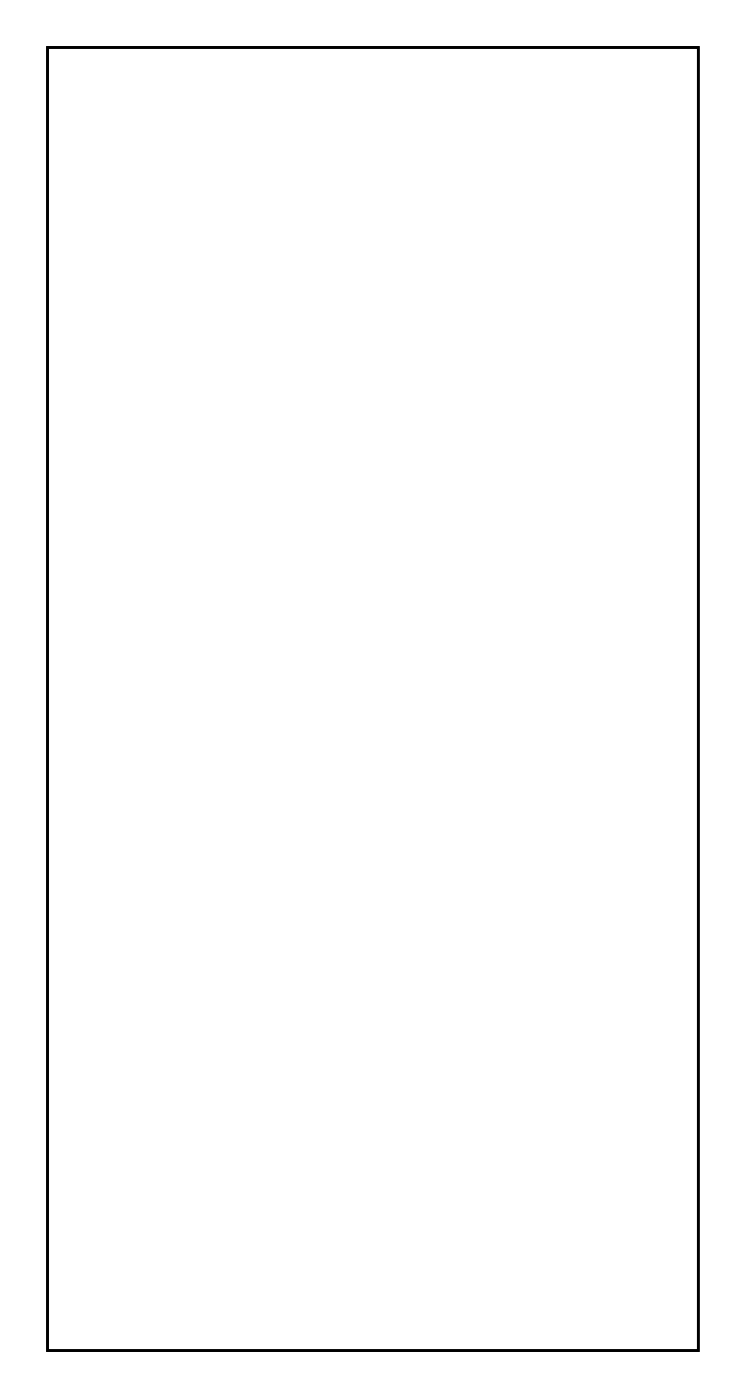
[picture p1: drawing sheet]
<svg xmlns="http://www.w3.org/2000/svg" width="57mm" height="107mm" viewBox="0 0 57 107" stroke-linecap="round" stroke-linejoin="round" font-family="sans-serif">
<path d="M3.6 3.6h49.8v99.9h-49.8z" fill="none" stroke="#000" stroke-width=".2"/>
<path d="M3.6 3.6h49.8v99.9h-49.8z" fill="none" stroke="#000" stroke-width=".08"/>
<path d="M15.9 67.1h1.6v1.6h-1.6z" fill="#fff"/>
<path d="M15.9 67.1h1.6v1.6h-1.6z" fill="none" stroke="#fff" stroke-width=".76" stroke-linecap="butt"/>
<circle cx="14.1" cy="67.9" r=".8" fill="#fff"/>
<circle cx="14.1" cy="67.9" r=".8" fill="none" stroke="#fff" stroke-width=".76" stroke-linecap="butt"/>
<circle cx="14.1" cy="65.4" r=".8" fill="#fff"/>
<circle cx="14.1" cy="65.4" r=".8" fill="none" stroke="#fff" stroke-width=".76" stroke-linecap="butt"/>
<circle cx="14.1" cy="62.9" r=".8" fill="#fff"/>
<circle cx="14.1" cy="62.9" r=".8" fill="none" stroke="#fff" stroke-width=".76" stroke-linecap="butt"/>
<circle cx="14.1" cy="60.3" r=".8" fill="#fff"/>
<circle cx="14.1" cy="60.3" r=".8" fill="none" stroke="#fff" stroke-width=".76" stroke-linecap="butt"/>
<circle cx="14.1" cy="57.8" r=".8" fill="#fff"/>
<circle cx="14.1" cy="57.8" r=".8" fill="none" stroke="#fff" stroke-width=".76" stroke-linecap="butt"/>
<circle cx="14.1" cy="55.2" r=".8" fill="#fff"/>
<circle cx="14.1" cy="55.2" r=".8" fill="none" stroke="#fff" stroke-width=".76" stroke-linecap="butt"/>
<circle cx="14.1" cy="52.7" r=".8" fill="#fff"/>
<circle cx="14.1" cy="52.7" r=".8" fill="none" stroke="#fff" stroke-width=".76" stroke-linecap="butt"/>
<circle cx="14.1" cy="50.2" r=".8" fill="#fff"/>
<circle cx="14.1" cy="50.2" r=".8" fill="none" stroke="#fff" stroke-width=".76" stroke-linecap="butt"/>
<circle cx="14.1" cy="47.6" r=".8" fill="#fff"/>
<circle cx="14.1" cy="47.6" r=".8" fill="none" stroke="#fff" stroke-width=".76" stroke-linecap="butt"/>
<circle cx="14.1" cy="45.1" r=".8" fill="#fff"/>
<circle cx="14.1" cy="45.1" r=".8" fill="none" stroke="#fff" stroke-width=".76" stroke-linecap="butt"/>
<circle cx="16.7" cy="67.9" r=".8" fill="#fff"/>
<circle cx="16.7" cy="67.9" r=".8" fill="none" stroke="#fff" stroke-width=".76" stroke-linecap="butt"/>
<circle cx="16.7" cy="65.4" r=".8" fill="#fff"/>
<circle cx="16.7" cy="65.4" r=".8" fill="none" stroke="#fff" stroke-width=".76" stroke-linecap="butt"/>
<circle cx="16.7" cy="62.9" r=".8" fill="#fff"/>
<circle cx="16.7" cy="62.9" r=".8" fill="none" stroke="#fff" stroke-width=".76" stroke-linecap="butt"/>
<circle cx="16.7" cy="60.3" r=".8" fill="#fff"/>
<circle cx="16.7" cy="60.3" r=".8" fill="none" stroke="#fff" stroke-width=".76" stroke-linecap="butt"/>
<circle cx="16.7" cy="57.8" r=".8" fill="#fff"/>
<circle cx="16.7" cy="57.8" r=".8" fill="none" stroke="#fff" stroke-width=".76" stroke-linecap="butt"/>
<circle cx="16.7" cy="55.2" r=".8" fill="#fff"/>
<circle cx="16.7" cy="55.2" r=".8" fill="none" stroke="#fff" stroke-width=".76" stroke-linecap="butt"/>
<circle cx="16.7" cy="52.7" r=".8" fill="#fff"/>
<circle cx="16.7" cy="52.7" r=".8" fill="none" stroke="#fff" stroke-width=".76" stroke-linecap="butt"/>
<circle cx="16.7" cy="50.2" r=".8" fill="#fff"/>
<circle cx="16.7" cy="50.2" r=".8" fill="none" stroke="#fff" stroke-width=".76" stroke-linecap="butt"/>
<circle cx="16.7" cy="47.6" r=".8" fill="#fff"/>
<circle cx="16.7" cy="47.6" r=".8" fill="none" stroke="#fff" stroke-width=".76" stroke-linecap="butt"/>
<circle cx="16.7" cy="45.1" r=".8" fill="#fff"/>
<circle cx="16.7" cy="45.1" r=".8" fill="none" stroke="#fff" stroke-width=".76" stroke-linecap="butt"/>
<circle cx="39.5" cy="84.4" r=".74" fill="#fff"/>
<circle cx="39.5" cy="84.4" r=".74" fill="none" stroke="#fff" stroke-width=".76" stroke-linecap="butt"/>
<circle cx="39.5" cy="87" r=".74" fill="#fff"/>
<circle cx="39.5" cy="87" r=".74" fill="none" stroke="#fff" stroke-width=".76" stroke-linecap="butt"/>
<circle cx="37" cy="22.2" r=".75" fill="#fff"/>
<circle cx="37" cy="22.2" r=".75" fill="none" stroke="#fff" stroke-width=".76" stroke-linecap="butt"/>
<circle cx="34.5" cy="22.2" r=".75" fill="#fff"/>
<circle cx="34.5" cy="22.2" r=".75" fill="none" stroke="#fff" stroke-width=".76" stroke-linecap="butt"/>
<circle cx="31.9" cy="22.2" r=".75" fill="#fff"/>
<circle cx="31.9" cy="22.2" r=".75" fill="none" stroke="#fff" stroke-width=".76" stroke-linecap="butt"/>
<circle cx="29.4" cy="22.2" r=".75" fill="#fff"/>
<circle cx="29.4" cy="22.2" r=".75" fill="none" stroke="#fff" stroke-width=".76" stroke-linecap="butt"/>
<circle cx="29.4" cy="84.4" r=".74" fill="#fff"/>
<circle cx="29.4" cy="84.4" r=".74" fill="none" stroke="#fff" stroke-width=".76" stroke-linecap="butt"/>
<circle cx="29.4" cy="87" r=".74" fill="#fff"/>
<circle cx="29.4" cy="87" r=".74" fill="none" stroke="#fff" stroke-width=".76" stroke-linecap="butt"/>
<circle cx="29.4" cy="93.3" r=".74" fill="#fff"/>
<circle cx="29.4" cy="93.3" r=".74" fill="none" stroke="#fff" stroke-width=".76" stroke-linecap="butt"/>
<circle cx="29.4" cy="95.9" r=".74" fill="#fff"/>
<circle cx="29.4" cy="95.9" r=".74" fill="none" stroke="#fff" stroke-width=".76" stroke-linecap="butt"/>
<circle cx="29.4" cy="78.1" r=".74" fill="#fff"/>
<circle cx="29.4" cy="78.1" r=".74" fill="none" stroke="#fff" stroke-width=".76" stroke-linecap="butt"/>
<circle cx="29.4" cy="75.6" r=".74" fill="#fff"/>
<circle cx="29.4" cy="75.6" r=".74" fill="none" stroke="#fff" stroke-width=".76" stroke-linecap="butt"/>
<circle cx="29.4" cy="73" r=".74" fill="#fff"/>
<circle cx="29.4" cy="73" r=".74" fill="none" stroke="#fff" stroke-width=".76" stroke-linecap="butt"/>
<circle cx="29.4" cy="70.5" r=".74" fill="#fff"/>
<circle cx="29.4" cy="70.5" r=".74" fill="none" stroke="#fff" stroke-width=".76" stroke-linecap="butt"/>
<circle cx="37" cy="62.9" r=".74" fill="#fff"/>
<circle cx="37" cy="62.9" r=".74" fill="none" stroke="#fff" stroke-width=".76" stroke-linecap="butt"/>
<circle cx="34.5" cy="62.9" r=".74" fill="#fff"/>
<circle cx="34.5" cy="62.9" r=".74" fill="none" stroke="#fff" stroke-width=".76" stroke-linecap="butt"/>
<circle cx="31.9" cy="62.9" r=".74" fill="#fff"/>
<circle cx="31.9" cy="62.9" r=".74" fill="none" stroke="#fff" stroke-width=".76" stroke-linecap="butt"/>
<circle cx="29.4" cy="62.9" r=".74" fill="#fff"/>
<circle cx="29.4" cy="62.9" r=".74" fill="none" stroke="#fff" stroke-width=".76" stroke-linecap="butt"/>
<circle cx="37" cy="52.7" r=".74" fill="#fff"/>
<circle cx="37" cy="52.7" r=".74" fill="none" stroke="#fff" stroke-width=".76" stroke-linecap="butt"/>
<circle cx="34.5" cy="52.7" r=".74" fill="#fff"/>
<circle cx="34.5" cy="52.7" r=".74" fill="none" stroke="#fff" stroke-width=".76" stroke-linecap="butt"/>
<circle cx="31.9" cy="52.7" r=".74" fill="#fff"/>
<circle cx="31.9" cy="52.7" r=".74" fill="none" stroke="#fff" stroke-width=".76" stroke-linecap="butt"/>
<circle cx="29.4" cy="52.7" r=".74" fill="#fff"/>
<circle cx="29.4" cy="52.7" r=".74" fill="none" stroke="#fff" stroke-width=".76" stroke-linecap="butt"/>
<circle cx="37" cy="42.5" r=".74" fill="#fff"/>
<circle cx="37" cy="42.5" r=".74" fill="none" stroke="#fff" stroke-width=".76" stroke-linecap="butt"/>
<circle cx="34.5" cy="42.5" r=".74" fill="#fff"/>
<circle cx="34.5" cy="42.5" r=".74" fill="none" stroke="#fff" stroke-width=".76" stroke-linecap="butt"/>
<circle cx="31.9" cy="42.5" r=".74" fill="#fff"/>
<circle cx="31.9" cy="42.5" r=".74" fill="none" stroke="#fff" stroke-width=".76" stroke-linecap="butt"/>
<circle cx="29.4" cy="42.5" r=".74" fill="#fff"/>
<circle cx="29.4" cy="42.5" r=".74" fill="none" stroke="#fff" stroke-width=".76" stroke-linecap="butt"/>
<circle cx="37" cy="32.4" r=".74" fill="#fff"/>
<circle cx="37" cy="32.4" r=".74" fill="none" stroke="#fff" stroke-width=".76" stroke-linecap="butt"/>
<circle cx="34.5" cy="32.4" r=".74" fill="#fff"/>
<circle cx="34.5" cy="32.4" r=".74" fill="none" stroke="#fff" stroke-width=".76" stroke-linecap="butt"/>
<circle cx="31.9" cy="32.4" r=".74" fill="#fff"/>
<circle cx="31.9" cy="32.4" r=".74" fill="none" stroke="#fff" stroke-width=".76" stroke-linecap="butt"/>
<circle cx="29.4" cy="32.4" r=".74" fill="#fff"/>
<circle cx="29.4" cy="32.4" r=".74" fill="none" stroke="#fff" stroke-width=".76" stroke-linecap="butt"/>
</svg>
